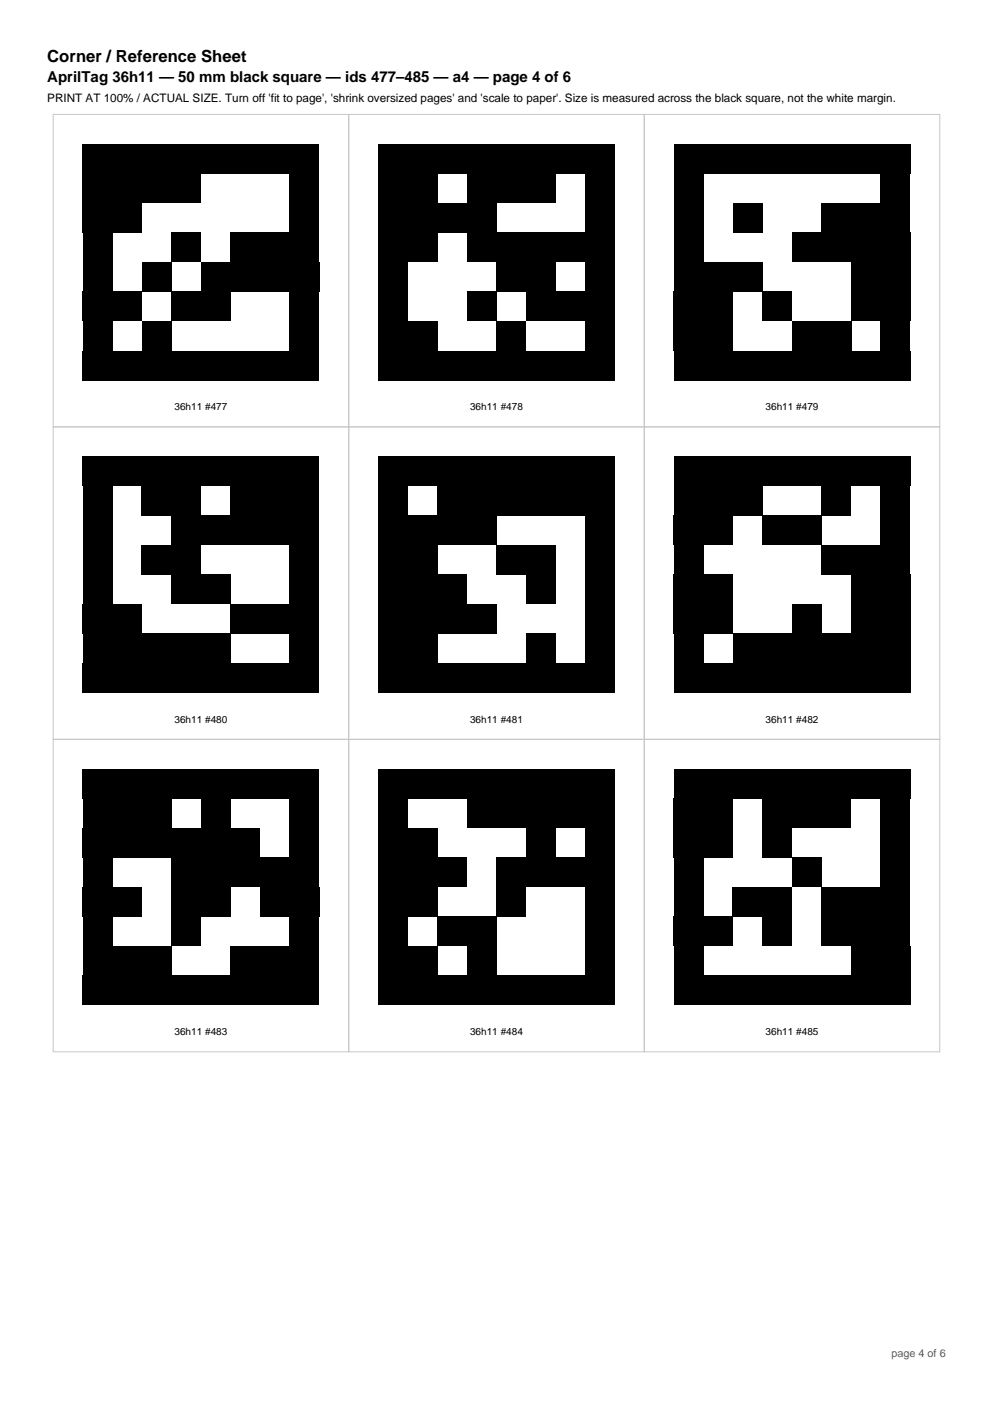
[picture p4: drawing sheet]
<svg xmlns="http://www.w3.org/2000/svg" width="210mm" height="297mm" viewBox="0 0 210 297" stroke-linecap="round" stroke-linejoin="round" font-family="sans-serif">
<defs><g id="words">
<text font-size="3.5" x="10" y="13.2">Corner / Reference Sheet</text>
<text font-size="3.2" x="10" y="17.4">AprilTag 36h11 — 50 mm black square — ids 477–485 — a4 — page 4 of 6</text>
<text font-size="2.5" x="10" y="21.6">PRINT AT 100% / ACTUAL SIZE. Turn off 'fit to page', 'shrink oversized pages' and 'scale to paper'. Size is measured across the black square, not the white margin.</text>
<text font-size="2.3" fill="#595959" x="188.5" y="287">page 4 of 6</text>
<g font-size="2.1">
<text x="36.9" y="86.8">36h11 #477</text>
<text x="99.4" y="86.8">36h11 #478</text>
<text x="161.9" y="86.8">36h11 #479</text>
<text x="36.9" y="152.9">36h11 #480</text>
<text x="99.4" y="152.9">36h11 #481</text>
<text x="161.9" y="152.9">36h11 #482</text>
<text x="36.9" y="219">36h11 #483</text>
<text x="99.4" y="219">36h11 #484</text>
<text x="161.9" y="219">36h11 #485</text>
</g>
</g></defs>
<path d="M11.2 24.2h62.6v66.1h-62.6zM73.7 24.2h62.6v66.1h-62.6zM136.3 24.2h62.5v66.1h-62.5zM11.2 90.3h62.6v66.1h-62.6zM73.7 90.3h62.6v66.1h-62.6zM136.3 90.3h62.5v66.1h-62.5zM11.2 156.4h62.6v66.1h-62.6zM73.7 156.4h62.6v66.1h-62.6zM136.3 156.4h62.5v66.1h-62.5z" fill="none" stroke="#c7c7c7" stroke-width=".21"/>
<g fill="#000">
<path d="M17.5 30.4h50v6.3h-50z" fill-rule="evenodd"/>
<path d="M80 30.4h50v6.3h-50z" fill-rule="evenodd"/>
<path d="M142.5 30.4h50v6.3h-50z" fill-rule="evenodd"/>
<path d="M17.5 36.7h25v6.3h-25z" fill-rule="evenodd"/>
<path d="M17.5 43h12.5v6.2h-12.5z" fill-rule="evenodd"/>
<path d="M17.5 49.2h6.3v6.2h-6.3z" fill-rule="evenodd"/>
<path d="M36.2 49.2h6.3v6.2h-6.3z" fill-rule="evenodd"/>
<path d="M48.8 49.2h18.7v6.2h-18.7z" fill-rule="evenodd"/>
<path d="M61.2 36.7h6.3v6.3h-6.3z" fill-rule="evenodd"/>
<path d="M61.2 43h6.3v6.2h-6.3z" fill-rule="evenodd"/>
<path d="M80 36.7h12.5v6.3h-12.5z" fill-rule="evenodd"/>
<path d="M80 43h25v6.2h-25z" fill-rule="evenodd"/>
<path d="M80 49.2h12.5v6.2h-12.5z" fill-rule="evenodd"/>
<path d="M98.8 36.7h18.7v6.3h-18.7z" fill-rule="evenodd"/>
<path d="M98.8 49.2h31.2v6.2h-31.2z" fill-rule="evenodd"/>
<path d="M123.8 36.7h6.2v6.3h-6.2z" fill-rule="evenodd"/>
<path d="M123.8 43h6.2v6.2h-6.2z" fill-rule="evenodd"/>
<path d="M142.5 36.7h6.3v6.3h-6.3z" fill-rule="evenodd"/>
<path d="M142.5 43h6.3v6.2h-6.3z" fill-rule="evenodd"/>
<path d="M142.5 49.2h6.3v6.2h-6.3z" fill-rule="evenodd"/>
<path d="M155 43h6.3v6.2h-6.3z" fill-rule="evenodd"/>
<path d="M167.5 49.2h25v6.2h-25z" fill-rule="evenodd"/>
<path d="M173.8 43h18.7v6.2h-18.7z" fill-rule="evenodd"/>
<path d="M186.3 36.7h6.2v6.3h-6.2z" fill-rule="evenodd"/>
<path d="M17.5 55.4h6.3v6.3h-6.3z" fill-rule="evenodd"/>
<path d="M17.5 61.7h12.5v6.3h-12.5z" fill-rule="evenodd"/>
<path d="M17.5 67.9h6.3v6.3h-6.3z" fill-rule="evenodd"/>
<path d="M30 55.4h6.2v6.3h-6.2z" fill-rule="evenodd"/>
<path d="M30 67.9h6.2v6.3h-6.2z" fill-rule="evenodd"/>
<path d="M36.2 61.7h12.5v6.3h-12.5z" fill-rule="evenodd"/>
<path d="M42.5 55.4h25v6.3h-25z" fill-rule="evenodd"/>
<path d="M61.2 61.7h6.3v6.3h-6.3z" fill-rule="evenodd"/>
<path d="M61.2 67.9h6.3v6.3h-6.3z" fill-rule="evenodd"/>
<path d="M80 55.4h6.3v6.3h-6.3z" fill-rule="evenodd"/>
<path d="M80 61.7h6.3v6.3h-6.3z" fill-rule="evenodd"/>
<path d="M80 67.9h12.5v6.3h-12.5z" fill-rule="evenodd"/>
<path d="M98.8 61.7h6.2v6.3h-6.2z" fill-rule="evenodd"/>
<path d="M105 55.4h12.5v6.3h-12.5z" fill-rule="evenodd"/>
<path d="M105 67.9h6.3v6.3h-6.3z" fill-rule="evenodd"/>
<path d="M111.2 61.7h18.8v6.3h-18.8z" fill-rule="evenodd"/>
<path d="M123.8 55.4h6.2v6.3h-6.2z" fill-rule="evenodd"/>
<path d="M123.8 67.9h6.2v6.3h-6.2z" fill-rule="evenodd"/>
<path d="M142.5 55.4h18.7v6.3h-18.7z" fill-rule="evenodd"/>
<path d="M142.5 61.7h12.5v6.3h-12.5z" fill-rule="evenodd"/>
<path d="M142.5 67.9h12.5v6.3h-12.5z" fill-rule="evenodd"/>
<path d="M161.2 61.7h6.3v6.3h-6.3z" fill-rule="evenodd"/>
<path d="M167.5 67.9h12.5v6.3h-12.5z" fill-rule="evenodd"/>
<path d="M180 55.4h12.5v6.3h-12.5z" fill-rule="evenodd"/>
<path d="M180 61.7h12.5v6.3h-12.5z" fill-rule="evenodd"/>
<path d="M186.3 67.9h6.2v6.3h-6.2z" fill-rule="evenodd"/>
<path d="M17.5 74.2h50v6.2h-50z" fill-rule="evenodd"/>
<path d="M80 74.2h50v6.2h-50z" fill-rule="evenodd"/>
<path d="M142.5 74.2h50v6.2h-50z" fill-rule="evenodd"/>
<path d="M17.5 96.5h50v6.3h-50z" fill-rule="evenodd"/>
<path d="M17.5 102.8h6.3v6.2h-6.3z" fill-rule="evenodd"/>
<path d="M17.5 109h6.3v6.3h-6.3z" fill-rule="evenodd"/>
<path d="M30 102.8h12.5v6.2h-12.5z" fill-rule="evenodd"/>
<path d="M36.2 109h31.3v6.3h-31.3z" fill-rule="evenodd"/>
<path d="M48.8 102.8h18.7v6.2h-18.7z" fill-rule="evenodd"/>
<path d="M80 96.5h50v6.3h-50z" fill-rule="evenodd"/>
<path d="M80 102.8h6.3v6.2h-6.3z" fill-rule="evenodd"/>
<path d="M80 109h25v6.3h-25z" fill-rule="evenodd"/>
<path d="M92.5 102.8h37.5v6.2h-37.5z" fill-rule="evenodd"/>
<path d="M123.8 109h6.2v6.3h-6.2z" fill-rule="evenodd"/>
<path d="M142.5 96.5h50v6.3h-50z" fill-rule="evenodd"/>
<path d="M142.5 102.8h18.7v6.2h-18.7z" fill-rule="evenodd"/>
<path d="M142.5 109h12.5v6.3h-12.5z" fill-rule="evenodd"/>
<path d="M161.2 109h12.5v6.3h-12.5z" fill-rule="evenodd"/>
<path d="M173.8 102.8h6.2v6.2h-6.2z" fill-rule="evenodd"/>
<path d="M186.3 102.8h6.2v6.2h-6.2z" fill-rule="evenodd"/>
<path d="M186.3 109h6.2v6.3h-6.2z" fill-rule="evenodd"/>
<path d="M17.5 115.3h6.3v6.2h-6.3z" fill-rule="evenodd"/>
<path d="M17.5 121.6h6.3v6.2h-6.3z" fill-rule="evenodd"/>
<path d="M17.5 127.8h12.5v6.3h-12.5z" fill-rule="evenodd"/>
<path d="M30 115.3h12.5v6.2h-12.5z" fill-rule="evenodd"/>
<path d="M36.2 121.6h12.5v6.2h-12.5z" fill-rule="evenodd"/>
<path d="M48.8 127.8h18.7v6.3h-18.7z" fill-rule="evenodd"/>
<path d="M61.2 115.3h6.3v6.2h-6.3z" fill-rule="evenodd"/>
<path d="M61.2 121.6h6.3v6.2h-6.3z" fill-rule="evenodd"/>
<path d="M80 115.3h12.5v6.2h-12.5z" fill-rule="evenodd"/>
<path d="M80 121.6h18.8v6.2h-18.8z" fill-rule="evenodd"/>
<path d="M80 127.8h25v6.3h-25z" fill-rule="evenodd"/>
<path d="M105 115.3h12.5v6.2h-12.5z" fill-rule="evenodd"/>
<path d="M111.2 121.6h6.3v6.2h-6.3z" fill-rule="evenodd"/>
<path d="M123.8 115.3h6.2v6.2h-6.2z" fill-rule="evenodd"/>
<path d="M123.8 121.6h6.2v6.2h-6.2z" fill-rule="evenodd"/>
<path d="M123.8 127.8h6.2v6.3h-6.2z" fill-rule="evenodd"/>
<path d="M142.5 115.3h6.3v6.2h-6.3z" fill-rule="evenodd"/>
<path d="M142.5 121.6h12.5v6.2h-12.5z" fill-rule="evenodd"/>
<path d="M142.5 127.8h12.5v6.3h-12.5z" fill-rule="evenodd"/>
<path d="M167.5 127.8h6.2v6.3h-6.2z" fill-rule="evenodd"/>
<path d="M173.8 115.3h18.7v6.2h-18.7z" fill-rule="evenodd"/>
<path d="M180 121.6h12.5v6.2h-12.5z" fill-rule="evenodd"/>
<path d="M180 127.8h12.5v6.3h-12.5z" fill-rule="evenodd"/>
<path d="M17.5 134h31.3v6.3h-31.3z" fill-rule="evenodd"/>
<path d="M17.5 140.3h50v6.3h-50z" fill-rule="evenodd"/>
<path d="M61.2 134h6.3v6.3h-6.3z" fill-rule="evenodd"/>
<path d="M80 134h12.5v6.3h-12.5z" fill-rule="evenodd"/>
<path d="M80 140.3h50v6.3h-50z" fill-rule="evenodd"/>
<path d="M111.2 134h6.3v6.3h-6.3z" fill-rule="evenodd"/>
<path d="M123.8 134h6.2v6.3h-6.2z" fill-rule="evenodd"/>
<path d="M142.5 134h6.3v6.3h-6.3z" fill-rule="evenodd"/>
<path d="M142.5 140.3h50v6.3h-50z" fill-rule="evenodd"/>
<path d="M155 134h37.5v6.3h-37.5z" fill-rule="evenodd"/>
<path d="M17.5 162.6h50v6.3h-50z" fill-rule="evenodd"/>
<path d="M17.5 168.9h18.7v6.2h-18.7z" fill-rule="evenodd"/>
<path d="M42.5 168.9h6.2v6.2h-6.2z" fill-rule="evenodd"/>
<path d="M61.2 168.9h6.3v6.2h-6.3z" fill-rule="evenodd"/>
<path d="M80 162.6h50v6.3h-50z" fill-rule="evenodd"/>
<path d="M80 168.9h6.3v6.2h-6.3z" fill-rule="evenodd"/>
<path d="M98.8 168.9h31.2v6.2h-31.2z" fill-rule="evenodd"/>
<path d="M142.5 162.6h50v6.3h-50z" fill-rule="evenodd"/>
<path d="M142.5 168.9h12.5v6.2h-12.5z" fill-rule="evenodd"/>
<path d="M161.2 168.9h18.8v6.2h-18.8z" fill-rule="evenodd"/>
<path d="M186.3 168.9h6.2v6.2h-6.2z" fill-rule="evenodd"/>
<path d="M17.5 175.2h37.5v6.2h-37.5z" fill-rule="evenodd"/>
<path d="M17.5 181.4h6.3v6.3h-6.3z" fill-rule="evenodd"/>
<path d="M17.5 187.6h12.5v6.3h-12.5z" fill-rule="evenodd"/>
<path d="M36.2 181.4h31.3v6.3h-31.3z" fill-rule="evenodd"/>
<path d="M36.2 187.6h12.5v6.3h-12.5z" fill-rule="evenodd"/>
<path d="M55 187.6h12.5v6.3h-12.5z" fill-rule="evenodd"/>
<path d="M61.2 175.2h6.3v6.2h-6.3z" fill-rule="evenodd"/>
<path d="M80 175.2h12.5v6.2h-12.5z" fill-rule="evenodd"/>
<path d="M80 181.4h18.8v6.3h-18.8z" fill-rule="evenodd"/>
<path d="M80 187.6h12.5v6.3h-12.5z" fill-rule="evenodd"/>
<path d="M105 181.4h25v6.3h-25z" fill-rule="evenodd"/>
<path d="M105 187.6h6.3v6.3h-6.3z" fill-rule="evenodd"/>
<path d="M111.2 175.2h6.3v6.2h-6.3z" fill-rule="evenodd"/>
<path d="M123.8 175.2h6.2v6.2h-6.2z" fill-rule="evenodd"/>
<path d="M123.8 187.6h6.2v6.3h-6.2z" fill-rule="evenodd"/>
<path d="M142.5 175.2h12.5v6.2h-12.5z" fill-rule="evenodd"/>
<path d="M142.5 181.4h6.3v6.3h-6.3z" fill-rule="evenodd"/>
<path d="M142.5 187.6h6.3v6.3h-6.3z" fill-rule="evenodd"/>
<path d="M155 187.6h12.5v6.3h-12.5z" fill-rule="evenodd"/>
<path d="M161.2 175.2h6.3v6.2h-6.3z" fill-rule="evenodd"/>
<path d="M167.5 181.4h6.2v6.3h-6.2z" fill-rule="evenodd"/>
<path d="M173.8 187.6h18.7v6.3h-18.7z" fill-rule="evenodd"/>
<path d="M186.3 175.2h6.2v6.2h-6.2z" fill-rule="evenodd"/>
<path d="M186.3 181.4h6.2v6.3h-6.2z" fill-rule="evenodd"/>
<path d="M17.5 193.9h6.3v6.3h-6.3z" fill-rule="evenodd"/>
<path d="M17.5 200.1h18.7v6.3h-18.7z" fill-rule="evenodd"/>
<path d="M17.5 206.4h50v6.2h-50z" fill-rule="evenodd"/>
<path d="M36.2 193.9h6.3v6.3h-6.3z" fill-rule="evenodd"/>
<path d="M48.8 200.1h18.7v6.3h-18.7z" fill-rule="evenodd"/>
<path d="M61.2 193.9h6.3v6.3h-6.3z" fill-rule="evenodd"/>
<path d="M80 193.9h6.3v6.3h-6.3z" fill-rule="evenodd"/>
<path d="M80 200.1h12.5v6.3h-12.5z" fill-rule="evenodd"/>
<path d="M80 206.4h50v6.2h-50z" fill-rule="evenodd"/>
<path d="M92.5 193.9h12.5v6.3h-12.5z" fill-rule="evenodd"/>
<path d="M98.8 200.1h6.2v6.3h-6.2z" fill-rule="evenodd"/>
<path d="M123.8 193.9h6.2v6.3h-6.2z" fill-rule="evenodd"/>
<path d="M123.8 200.1h6.2v6.3h-6.2z" fill-rule="evenodd"/>
<path d="M142.5 193.9h12.5v6.3h-12.5z" fill-rule="evenodd"/>
<path d="M142.5 200.1h6.3v6.3h-6.3z" fill-rule="evenodd"/>
<path d="M142.5 206.4h50v6.2h-50z" fill-rule="evenodd"/>
<path d="M161.2 193.9h6.3v6.3h-6.3z" fill-rule="evenodd"/>
<path d="M173.8 193.9h18.7v6.3h-18.7z" fill-rule="evenodd"/>
<path d="M180 200.1h12.5v6.3h-12.5z" fill-rule="evenodd"/>
</g>
<use href="#words"/>
</svg>
